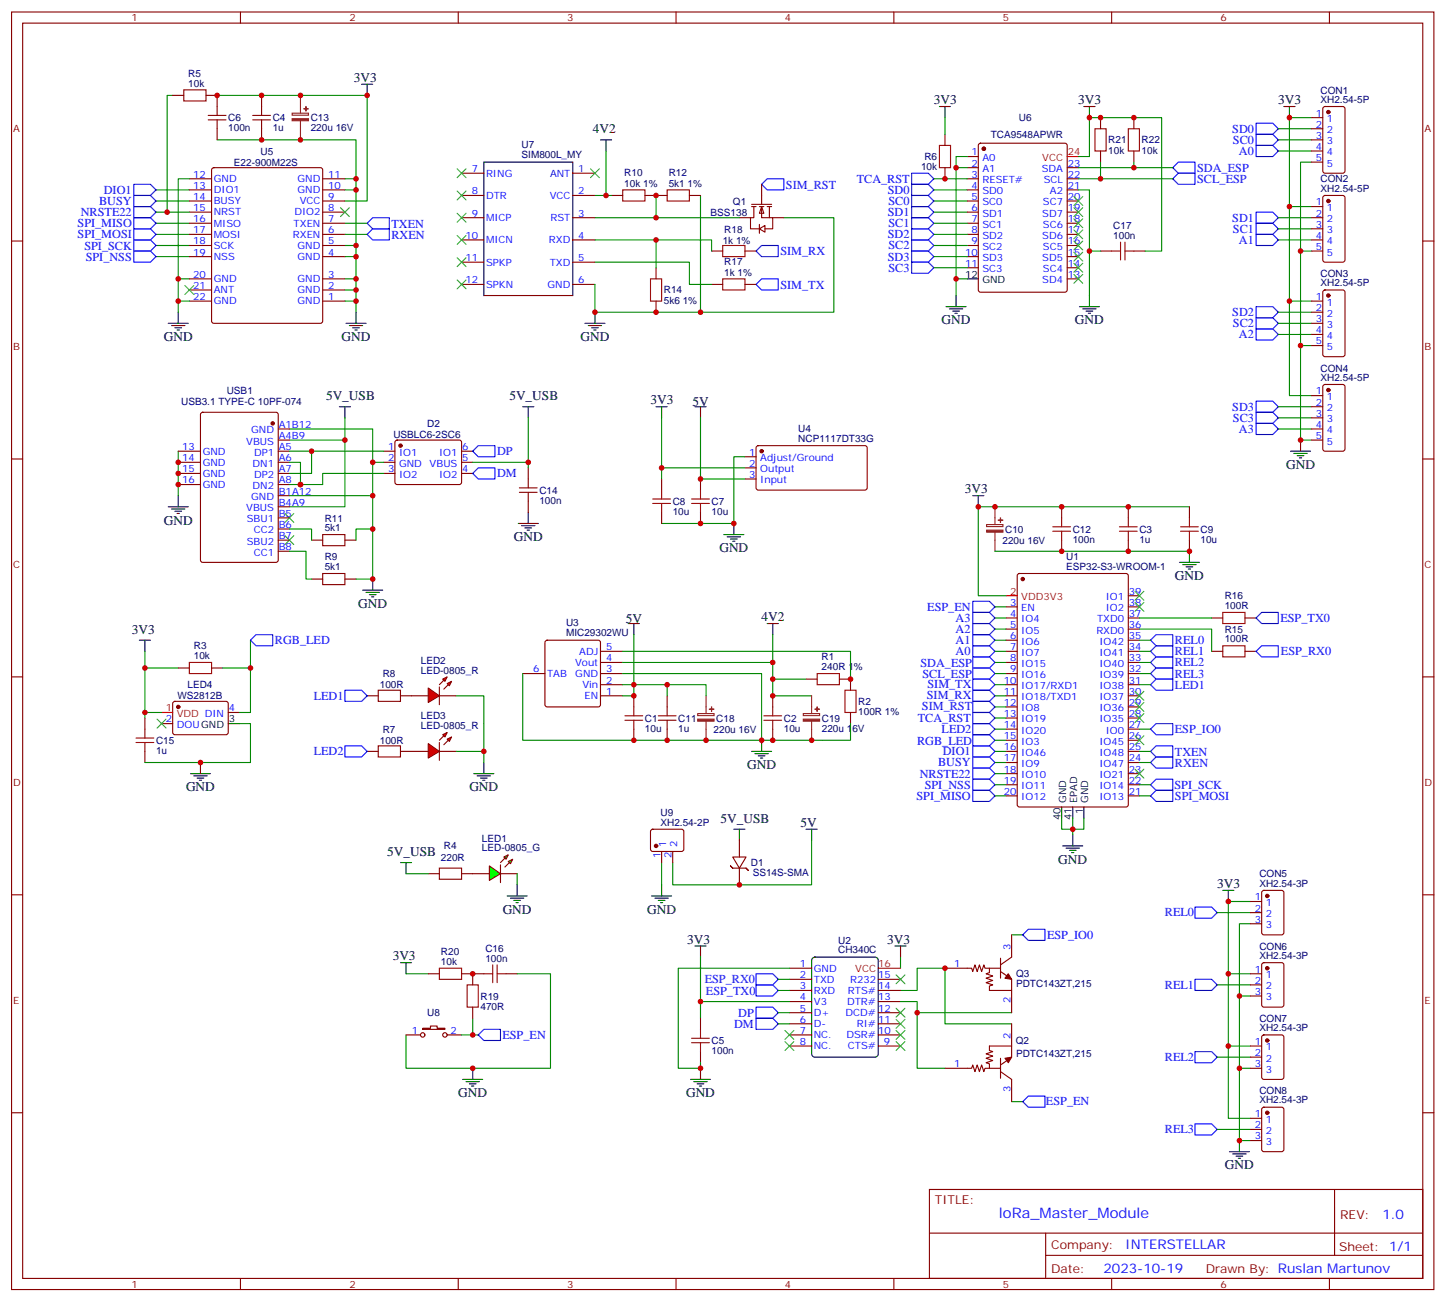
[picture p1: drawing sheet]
<svg xmlns="http://www.w3.org/2000/svg" width="459mm" height="413mm" viewBox="0 0 459 413" stroke-linecap="round" stroke-linejoin="round" font-family="sans-serif">
<defs><g id="words">
<text font-size="4.6" fill="#00f" x="317.2" y="386.4">loRa_Master_Module</text>
<g font-size="4.2">
<text x="112.3" y="26">3V3</text>
<text x="296.5" y="33.1">3V3</text>
<text x="342.3" y="33.1">3V3</text>
<text x="405.8" y="33.1">3V3</text>
<text x="188.2" y="42.3">4V2</text>
<text x="298.9" y="102.9">GND</text>
<text x="341.3" y="102.9">GND</text>
<text x="52" y="108.2">GND</text>
<text x="108.4" y="108.2">GND</text>
<text x="184.3" y="108.2">GND</text>
<text x="103.5" y="126.9">5V_USB</text>
<text x="161.7" y="126.9">5V_USB</text>
<text x="206.5" y="128.3">3V3</text>
<text x="219.8" y="128.7">5V</text>
<text x="408.3" y="148.8">GND</text>
<text x="306.4" y="156.6">3V3</text>
<text x="52" y="166.4">GND</text>
<text x="163.1" y="171.7">GND</text>
<text x="228.4" y="175.3">GND</text>
<text x="373" y="184.1">GND</text>
<text x="113.7" y="192.9">GND</text>
<text x="198.6" y="197.5">5V</text>
<text x="241.8" y="197.1">4V2</text>
<text x="41.8" y="201">3V3</text>
<text x="237.2" y="244.1">GND</text>
<text x="59.1" y="251.1">GND</text>
<text x="149" y="251.1">GND</text>
<text x="228.7" y="261">5V_USB</text>
<text x="254.1" y="262.4">5V</text>
<text x="122.9" y="271.6">5V_USB</text>
<text x="336" y="274">GND</text>
<text x="386.4" y="281.8">3V3</text>
<text x="159.6" y="289.9">GND</text>
<text x="205.5" y="289.9">GND</text>
<text x="218.2" y="299.4">3V3</text>
<text x="281.7" y="299.4">3V3</text>
<text x="124.7" y="304.7">3V3</text>
<text x="145.5" y="348.1">GND</text>
<text x="217.8" y="348.1">GND</text>
<text x="388.9" y="371.1">GND</text>
</g>
<g font-size="4.2" fill="#00f">
<text x="438.9" y="386.7">1.0</text>
<text x="357.2" y="396.2">INTERSTELLAR</text>
<text x="350.3" y="404">2023-10-19</text>
</g>
<g font-size="3.9" fill="#00f">
<text x="391.2" y="42.1">SD0</text>
<text x="391.4" y="45.6">SC0</text>
<text x="393.3" y="49.2">A0</text>
<text x="249.5" y="59.8">SIM_RST</text>
<text x="272" y="58">TCA_RST</text>
<text x="380.1" y="54.5">SDA_ESP</text>
<text x="380.1" y="58">SCL_ESP</text>
<text x="31.5" y="65">BUSY</text>
<text x="33" y="61.5">DIO1</text>
<text x="281.8" y="61.5">SD0</text>
<text x="282.1" y="65">SC0</text>
<text x="25.7" y="68.6">NRSTE22</text>
<text x="281.8" y="68.6">SD1</text>
<text x="391.2" y="70.3">SD1</text>
<text x="24.6" y="75.6">SPI_MOSI</text>
<text x="24.6" y="72.1">SPI_MISO</text>
<text x="124.3" y="72.2">TXEN</text>
<text x="124.3" y="75.7">RXEN</text>
<text x="281.8" y="75.6">SD2</text>
<text x="282.1" y="72.1">SC1</text>
<text x="391.4" y="73.9">SC1</text>
<text x="393.3" y="77.4">A1</text>
<text x="26.8" y="79.2">SPI_SCK</text>
<text x="27.2" y="82.7">SPI_NSS</text>
<text x="247.8" y="81">SIM_RX</text>
<text x="281.8" y="82.7">SD3</text>
<text x="282.1" y="79.1">SC2</text>
<text x="282.1" y="86.2">SC3</text>
<text x="247.8" y="91.6">SIM_TX</text>
<text x="391.2" y="100.3">SD2</text>
<text x="391.4" y="103.8">SC2</text>
<text x="393.3" y="107.4">A2</text>
<text x="391.2" y="130.3">SD3</text>
<text x="391.4" y="133.8">SC3</text>
<text x="393.3" y="137.4">A3</text>
<text x="157.8" y="144.4">DP</text>
<text x="157.8" y="151.4">DM</text>
<text x="294.4" y="193.7">ESP_EN</text>
<text x="303.4" y="197.3">A3</text>
<text x="406.5" y="197.3">ESP_TX0</text>
<text x="303.4" y="200.9">A2</text>
<text x="87.3" y="204.5">RGB_LED</text>
<text x="303.4" y="207.9">A0</text>
<text x="303.4" y="204.4">A1</text>
<text x="373" y="204.4">REL0</text>
<text x="373" y="207.9">REL1</text>
<text x="406.7" y="208">ESP_RX0</text>
<text x="292.2" y="211.5">SDA_ESP</text>
<text x="292.8" y="215.1">SCL_ESP</text>
<text x="373" y="211.4">REL2</text>
<text x="373" y="215">REL3</text>
<text x="99.6" y="222">LED1</text>
<text x="294.2" y="221.9">SIM_RX</text>
<text x="294.5" y="218.4">SIM_TX</text>
<text x="373" y="218.5">LED1</text>
<text x="292.7" y="225.4">SIM_RST</text>
<text x="291.4" y="229.1">TCA_RST</text>
<text x="298.9" y="232.6">LED2</text>
<text x="373" y="232.6">ESP_IO0</text>
<text x="99.6" y="239.6">LED2</text>
<text x="291.2" y="236.2">RGB_LED</text>
<text x="299.3" y="239.7">DIO1</text>
<text x="373" y="239.8">TXEN</text>
<text x="297.8" y="243.2">BUSY</text>
<text x="373" y="243.3">RXEN</text>
<text x="292" y="246.7">NRSTE22</text>
<text x="293.6" y="250.3">SPI_NSS</text>
<text x="372.9" y="250.2">SPI_SCK</text>
<text x="291" y="253.8">SPI_MISO</text>
<text x="373" y="253.8">SPI_MOSI</text>
<text x="369.8" y="290.7">REL0</text>
<text x="332.4" y="297.9">ESP_IO0</text>
<text x="223.7" y="312">ESP_RX0</text>
<text x="224.1" y="315.7">ESP_TX0</text>
<text x="369.8" y="313.7">REL1</text>
<text x="234.4" y="322.6">DP</text>
<text x="159.5" y="329.7">ESP_EN</text>
<text x="233.1" y="326.1">DM</text>
<text x="369.8" y="336.6">REL2</text>
<text x="332.1" y="350.7">ESP_EN</text>
<text x="369.8" y="359.5">REL3</text>
</g>
<g font-size="3.9" fill="#800">
<text x="296.8" y="382">TITLE:</text>
<text x="425.5" y="386.7">REV:</text>
<text x="333.7" y="396.2">Company:</text>
<text x="425.1" y="396.8">Sheet: 1/1</text>
<text x="333.7" y="403.9">Date:</text>
<text x="382.8" y="403.9">Drawn By: Ruslan Martunov</text>
</g>
<g font-size="3.2" fill="#800">
<text x="41.8" y="6.8">1</text>
<text x="110.9" y="6.8">2</text>
<text x="180.1" y="6.8">3</text>
<text x="249.2" y="6.8">4</text>
<text x="318.3" y="6.8">5</text>
<text x="387.5" y="6.8">6</text>
<text x="4.2" y="41.9">A</text>
<text x="452.2" y="41.9">A</text>
<text x="4.2" y="111.1">B</text>
<text x="452.2" y="111.1">B</text>
<text x="4.2" y="180.2">C</text>
<text x="452.2" y="180.2">C</text>
<text x="4.2" y="249.3">D</text>
<text x="452.2" y="249.3">D</text>
<text x="4.2" y="318.5">E</text>
<text x="452.2" y="318.5">E</text>
<text x="41.8" y="408.6">1</text>
<text x="110.9" y="408.6">2</text>
<text x="180.1" y="408.6">3</text>
<text x="249.2" y="408.6">4</text>
<text x="318.3" y="408.6">5</text>
<text x="387.5" y="408.6">6</text>
</g>
<g font-size="3.2" fill="#000080">
<text x="59.8" y="27.4">10k</text>
<text x="59.8" y="24.3">R5</text>
<text x="419.2" y="29.7">CON1</text>
<text x="419.2" y="32.6">XH2.54-5P</text>
<text x="72.5" y="41.6">100n</text>
<text x="72.5" y="38.5">C6</text>
<text x="86.6" y="41.6">1u</text>
<text x="86.6" y="38.5">C4</text>
<text x="98.6" y="41.6">220u 16V</text>
<text x="98.6" y="38.5">C13</text>
<text x="323.4" y="38.5">U6</text>
<text x="165.6" y="47">U7</text>
<text x="314.6" y="43.7">TCA9548APWR</text>
<text x="351.9" y="45.5">R21</text>
<text x="362.4" y="45.5">R22</text>
<text x="74.3" y="52.6">E22-900M22S</text>
<text x="82.7" y="49.1">U5</text>
<text x="165.6" y="50.2">SIM800L_MY</text>
<text x="292.4" y="54">10k</text>
<text x="293.5" y="50.8">R6</text>
<text x="351.9" y="48.7">10k</text>
<text x="362.4" y="48.7">10k</text>
<text x="198.2" y="59.2">10k 1%</text>
<text x="198.2" y="56">R10</text>
<text x="212.3" y="59.2">5k1 1%</text>
<text x="212.3" y="56">R12</text>
<text x="419.2" y="57.9">CON2</text>
<text x="232.7" y="65">Q1</text>
<text x="419.2" y="60.8">XH2.54-5P</text>
<text x="225.6" y="68.5">BSS138</text>
<text x="229.4" y="77.3">1k 1%</text>
<text x="230" y="73.8">R18</text>
<text x="353.4" y="75.8">100n</text>
<text x="353.4" y="72.7">C17</text>
<text x="230" y="87.4">1k 1%</text>
<text x="230" y="84.2">R17</text>
<text x="419.2" y="87.9">CON3</text>
<text x="210.7" y="93.1">R14</text>
<text x="419.2" y="90.8">XH2.54-5P</text>
<text x="210.7" y="96.3">5k6 1%</text>
<text x="419.2" y="117.9">CON4</text>
<text x="72" y="124.9">USB1</text>
<text x="419.2" y="120.8">XH2.54-5P</text>
<text x="57.5" y="128.4">USB3.1 TYPE-C 10PF-074</text>
<text x="135.6" y="135.5">D2</text>
<text x="253.4" y="137">U4</text>
<text x="124.9" y="139">USBLC6-2SC6</text>
<text x="253.4" y="140.2">NCP1117DT33G</text>
<text x="171.2" y="159.8">100n</text>
<text x="171.2" y="156.7">C14</text>
<text x="213.6" y="160.2">C8</text>
<text x="225.9" y="160.2">C7</text>
<text x="103.1" y="165.5">R11</text>
<text x="213.6" y="163.3">10u</text>
<text x="225.9" y="163.3">10u</text>
<text x="103.1" y="168.6">5k1</text>
<text x="318.3" y="172.5">220u 16V</text>
<text x="319.1" y="169">C10</text>
<text x="340.6" y="172.2">100n</text>
<text x="340.6" y="169">C12</text>
<text x="361.7" y="172.2">1u</text>
<text x="361.7" y="169">C3</text>
<text x="381.1" y="172.2">10u</text>
<text x="381.1" y="169">C9</text>
<text x="103.1" y="177.8">R9</text>
<text x="338.5" y="177.7">U1</text>
<text x="103.1" y="180.9">5k1</text>
<text x="338.5" y="180.9">ESP32-S3-WROOM-1</text>
<text x="388.8" y="190.2">R16</text>
<text x="388.8" y="193.3">100R</text>
<text x="179.7" y="201.9">MIC29302WU</text>
<text x="179.7" y="198.7">U3</text>
<text x="388.8" y="203.8">100R</text>
<text x="388.8" y="200.8">R15</text>
<text x="61.5" y="209.1">10k</text>
<text x="61.5" y="206">R3</text>
<text x="260.9" y="209.5">R1</text>
<text x="121.5" y="214.8">R8</text>
<text x="133.6" y="213.7">LED-0805_R</text>
<text x="133.6" y="210.6">LED2</text>
<text x="260.9" y="212.7">240R 1%</text>
<text x="56.3" y="221.9">WS2812B</text>
<text x="59.5" y="218.3">LED4</text>
<text x="120.6" y="218.4">100R</text>
<text x="272.5" y="223.7">R2</text>
<text x="272.5" y="226.8">100R 1%</text>
<text x="121.5" y="232.5">R7</text>
<text x="133.6" y="231.4">LED-0805_R</text>
<text x="133.6" y="228.2">LED3</text>
<text x="204.8" y="232.1">10u</text>
<text x="204.8" y="229">C1</text>
<text x="215.3" y="232.1">1u</text>
<text x="215.3" y="228.9">C11</text>
<text x="226.5" y="232.5">220u 16V</text>
<text x="227.4" y="229">C18</text>
<text x="248.8" y="232.1">10u</text>
<text x="248.8" y="229">C2</text>
<text x="260.9" y="232.1">220u 16V</text>
<text x="260.9" y="229">C19</text>
<text x="49.5" y="239.2">1u</text>
<text x="49.5" y="236">C15</text>
<text x="120.6" y="236">100R</text>
<text x="209.7" y="262">XH2.54-2P</text>
<text x="209.7" y="258.9">U9</text>
<text x="140.9" y="269.5">R4</text>
<text x="153" y="267">LED1</text>
<text x="140" y="273">220R</text>
<text x="153" y="270.2">LED-0805_G</text>
<text x="238.4" y="274.8">D1</text>
<text x="239" y="278">SS14S-SMA</text>
<text x="399.8" y="281.3">XH2.54-3P</text>
<text x="399.8" y="278.4">CON5</text>
<text x="266.1" y="299.4">U2</text>
<text x="140" y="303">R20</text>
<text x="154.1" y="305.1">100n</text>
<text x="154.1" y="301.9">C16</text>
<text x="266.1" y="302.5">CH340C</text>
<text x="399.8" y="304.3">XH2.54-3P</text>
<text x="399.8" y="301.3">CON6</text>
<text x="140" y="306.1">10k</text>
<text x="322.6" y="310.1">Q3</text>
<text x="152.5" y="317.2">R19</text>
<text x="322.6" y="313.3">PDTC143ZT,215</text>
<text x="135.6" y="322.4">U8</text>
<text x="152.5" y="320.3">470R</text>
<text x="399.8" y="327.2">XH2.54-3P</text>
<text x="399.8" y="324.2">CON7</text>
<text x="225.9" y="334.5">100n</text>
<text x="225.9" y="331.3">C5</text>
<text x="322.5" y="331.3">Q2</text>
<text x="322.6" y="335.3">PDTC143ZT,215</text>
<text x="399.8" y="347.2">CON8</text>
<text x="399.8" y="350.1">XH2.54-3P</text>
</g>
<g font-size="3.2" fill="#00f">
<text x="417.8" y="37">1</text>
<text x="417.8" y="40.5">2</text>
<text x="421.3" y="38.7">1</text>
<text x="417.8" y="44">3</text>
<text x="417.8" y="47.6">4</text>
<text x="421.3" y="42.3">2</text>
<text x="421.3" y="45.8">3</text>
<text x="308.4" y="49.3">1</text>
<text x="308.4" y="52.8">2</text>
<text x="311.9" y="51.1">A0</text>
<text x="339" y="52.8">23</text>
<text x="417.8" y="51.1">5</text>
<text x="421.3" y="49.3">4</text>
<text x="421.3" y="52.8">5</text>
<text x="61.4" y="59.9">13</text>
<text x="61.4" y="56.4">12</text>
<text x="67.9" y="57.8">GND</text>
<text x="94.5" y="57.8">GND</text>
<text x="104.2" y="56.4">11</text>
<text x="104.2" y="59.9">10</text>
<text x="149.8" y="54.6">7</text>
<text x="154.3" y="56">RING</text>
<text x="308.4" y="56.4">3</text>
<text x="308.4" y="59.9">4</text>
<text x="311.9" y="54.6">A1</text>
<text x="311.9" y="58.1">RESET#</text>
<text x="330.7" y="54.6">SDA</text>
<text x="331.4" y="58.1">SCL</text>
<text x="339" y="59.9">21</text>
<text x="339" y="56.4">22</text>
<text x="61.4" y="63.4">14</text>
<text x="67.9" y="64.8">BUSY</text>
<text x="67.9" y="61.3">DIO1</text>
<text x="94.5" y="61.3">GND</text>
<text x="95.1" y="64.8">VCC</text>
<text x="104.2" y="63.4">9</text>
<text x="149.8" y="61.7">8</text>
<text x="154.3" y="63.1">DTR</text>
<text x="174.5" y="63.1">VCC</text>
<text x="183.6" y="61.7">2</text>
<text x="308.4" y="63.4">5</text>
<text x="311.9" y="61.7">SD0</text>
<text x="311.9" y="65.2">SC0</text>
<text x="331.1" y="65.2">SC7</text>
<text x="333.3" y="61.7">A2</text>
<text x="339" y="63.4">20</text>
<text x="417.8" y="65.2">1</text>
<text x="61.4" y="70.5">16</text>
<text x="61.4" y="67">15</text>
<text x="67.9" y="71.9">MISO</text>
<text x="67.9" y="68.4">NRST</text>
<text x="93.2" y="71.9">TXEN</text>
<text x="93.4" y="68.4">DIO2</text>
<text x="104.2" y="67">8</text>
<text x="104.2" y="70.5">7</text>
<text x="149.8" y="68.7">9</text>
<text x="154.3" y="70.1">MICP</text>
<text x="174.8" y="70.1">RST</text>
<text x="183.6" y="68.7">3</text>
<text x="308.4" y="67">6</text>
<text x="308.4" y="70.5">7</text>
<text x="311.9" y="68.7">SD1</text>
<text x="330.9" y="68.7">SD7</text>
<text x="339" y="70.5">18</text>
<text x="339" y="67">19</text>
<text x="417.8" y="68.7">2</text>
<text x="421.3" y="67">1</text>
<text x="421.3" y="70.5">2</text>
<text x="61.4" y="77.5">18</text>
<text x="61.4" y="74">17</text>
<text x="67.9" y="75.4">MOSI</text>
<text x="93" y="75.4">RXEN</text>
<text x="104.2" y="74">6</text>
<text x="104.2" y="77.5">5</text>
<text x="147.8" y="75.8">10</text>
<text x="154.3" y="77.2">MICN</text>
<text x="174.3" y="77.2">RXD</text>
<text x="183.6" y="75.8">4</text>
<text x="308.4" y="74">8</text>
<text x="308.4" y="77.5">9</text>
<text x="311.9" y="72.2">SC1</text>
<text x="311.9" y="75.8">SD2</text>
<text x="330.9" y="75.8">SD6</text>
<text x="331.1" y="72.2">SC6</text>
<text x="339" y="77.5">16</text>
<text x="339" y="74">17</text>
<text x="417.8" y="72.2">3</text>
<text x="417.8" y="75.8">4</text>
<text x="421.3" y="74">3</text>
<text x="421.3" y="77.5">4</text>
<text x="61.4" y="81.1">19</text>
<text x="67.9" y="82.5">NSS</text>
<text x="67.9" y="79">SCK</text>
<text x="94.5" y="79">GND</text>
<text x="94.5" y="82.5">GND</text>
<text x="104.2" y="81.1">4</text>
<text x="147.8" y="82.8">11</text>
<text x="183.6" y="82.8">5</text>
<text x="306.4" y="81.1">10</text>
<text x="311.9" y="79.3">SC2</text>
<text x="311.9" y="82.8">SD3</text>
<text x="330.9" y="82.8">SD5</text>
<text x="331.1" y="79.3">SC5</text>
<text x="339" y="81.1">15</text>
<text x="417.8" y="79.3">5</text>
<text x="421.3" y="81.1">5</text>
<text x="61.4" y="88.1">20</text>
<text x="67.9" y="89.5">GND</text>
<text x="94.5" y="89.5">GND</text>
<text x="104.2" y="88.1">3</text>
<text x="147.8" y="89.9">12</text>
<text x="154.3" y="84.2">SPKP</text>
<text x="174.5" y="84.2">TXD</text>
<text x="183.6" y="89.9">6</text>
<text x="306.4" y="84.6">11</text>
<text x="311.9" y="86.4">SC3</text>
<text x="330.9" y="89.9">SD4</text>
<text x="331.1" y="86.4">SC4</text>
<text x="339" y="88.1">13</text>
<text x="339" y="84.6">14</text>
<text x="61.4" y="95.2">22</text>
<text x="61.4" y="91.7">21</text>
<text x="67.9" y="93.1">ANT</text>
<text x="94.5" y="93.1">GND</text>
<text x="104.2" y="91.7">2</text>
<text x="104.2" y="95.2">1</text>
<text x="154.3" y="91.3">SPKN</text>
<text x="173.8" y="91.3">GND</text>
<text x="417.8" y="95.2">1</text>
<text x="67.9" y="96.6">GND</text>
<text x="94.5" y="96.6">GND</text>
<text x="417.8" y="98.7">2</text>
<text x="421.3" y="96.9">1</text>
<text x="421.3" y="100.5">2</text>
<text x="417.8" y="102.2">3</text>
<text x="417.8" y="105.8">4</text>
<text x="421.3" y="104">3</text>
<text x="421.3" y="107.5">4</text>
<text x="417.8" y="109.3">5</text>
<text x="421.3" y="111.1">5</text>
<text x="417.8" y="125.2">1</text>
<text x="417.8" y="128.7">2</text>
<text x="421.3" y="126.9">1</text>
<text x="421.3" y="130.5">2</text>
<text x="79.7" y="137.5">GND</text>
<text x="88.5" y="135.7">A1B12</text>
<text x="417.8" y="132.2">3</text>
<text x="417.8" y="135.7">4</text>
<text x="421.3" y="134">3</text>
<text x="421.3" y="137.5">4</text>
<text x="57.8" y="142.8">13</text>
<text x="78.2" y="141">VBUS</text>
<text x="88.5" y="142.8">A5</text>
<text x="88.5" y="139.3">A4B9</text>
<text x="123.2" y="142.8">1</text>
<text x="146.7" y="142.8">6</text>
<text x="417.8" y="139.3">5</text>
<text x="421.3" y="141">5</text>
<text x="57.8" y="149.9">15</text>
<text x="57.8" y="146.3">14</text>
<text x="64.3" y="147.7">GND</text>
<text x="64.3" y="144.2">GND</text>
<text x="80.2" y="148.1">DN1</text>
<text x="80.7" y="144.6">DP1</text>
<text x="88.5" y="149.9">A7</text>
<text x="88.5" y="146.3">A6</text>
<text x="123.2" y="146.3">2</text>
<text x="123.2" y="149.9">3</text>
<text x="126.7" y="144.6">IO1</text>
<text x="126.7" y="148.1">GND</text>
<text x="136.4" y="148.1">VBUS</text>
<text x="139.4" y="144.6">IO1</text>
<text x="146.7" y="149.9">4</text>
<text x="146.7" y="146.3">5</text>
<text x="237.8" y="144.6">1</text>
<text x="237.8" y="148.1">2</text>
<text x="241.3" y="146.3">Adjust/Ground</text>
<text x="241.3" y="149.9">Output</text>
<text x="57.8" y="153.4">16</text>
<text x="64.3" y="154.8">GND</text>
<text x="64.3" y="151.3">GND</text>
<text x="80.2" y="155.2">DN2</text>
<text x="80.7" y="151.6">DP2</text>
<text x="88.5" y="153.4">A8</text>
<text x="126.7" y="151.6">IO2</text>
<text x="139.4" y="151.6">IO2</text>
<text x="237.8" y="151.6">3</text>
<text x="241.3" y="153.4">Input</text>
<text x="79.7" y="158.7">GND</text>
<text x="88.5" y="160.4">B4A9</text>
<text x="88.5" y="156.9">B1A12</text>
<text x="78.2" y="162.2">VBUS</text>
<text x="78.3" y="165.7">SBU1</text>
<text x="88.5" y="167.5">B6</text>
<text x="88.5" y="164">B5</text>
<text x="78.3" y="172.8">SBU2</text>
<text x="80.6" y="169.3">CC2</text>
<text x="88.5" y="171">B7</text>
<text x="80.6" y="176.3">CC1</text>
<text x="88.5" y="174.6">B8</text>
<text x="351.1" y="190.4">IO1</text>
<text x="358.4" y="188.7">39</text>
<text x="320.7" y="192.2">3</text>
<text x="320.7" y="195.7">4</text>
<text x="324.2" y="194">EN</text>
<text x="324.2" y="197.5">IO4</text>
<text x="348.3" y="197.5">TXD0</text>
<text x="351.1" y="194">IO2</text>
<text x="358.4" y="195.7">37</text>
<text x="358.4" y="192.2">38</text>
<text x="320.7" y="199.2">5</text>
<text x="320.7" y="202.8">6</text>
<text x="324.2" y="201">IO5</text>
<text x="348.1" y="201">RXD0</text>
<text x="358.4" y="202.8">35</text>
<text x="358.4" y="199.2">36</text>
<text x="183.9" y="207.7">ADJ</text>
<text x="192.4" y="206.3">5</text>
<text x="192.4" y="209.8">4</text>
<text x="320.7" y="206.3">7</text>
<text x="320.7" y="209.8">8</text>
<text x="324.2" y="204.5">IO6</text>
<text x="324.2" y="208.1">IO7</text>
<text x="349" y="208.1">IO41</text>
<text x="349" y="204.5">IO42</text>
<text x="358.4" y="209.8">33</text>
<text x="358.4" y="206.3">34</text>
<text x="169.2" y="213.4">6</text>
<text x="173.7" y="214.8">TAB</text>
<text x="182.6" y="211.2">Vout</text>
<text x="182.7" y="214.8">GND</text>
<text x="192.4" y="213.4">3</text>
<text x="320.7" y="213.4">9</text>
<text x="324.2" y="211.6">IO15</text>
<text x="324.2" y="215.1">IO16</text>
<text x="349" y="215.1">IO39</text>
<text x="349" y="211.6">IO40</text>
<text x="358.4" y="213.4">32</text>
<text x="184.9" y="218.3">Vin</text>
<text x="185.6" y="221.8">EN</text>
<text x="192.4" y="220.4">1</text>
<text x="192.4" y="216.9">2</text>
<text x="318.7" y="216.9">10</text>
<text x="318.7" y="220.4">11</text>
<text x="324.2" y="218.7">IO17/RXD1</text>
<text x="349" y="218.7">IO38</text>
<text x="358.4" y="220.4">30</text>
<text x="358.4" y="216.9">31</text>
<text x="72.6" y="225.7">4</text>
<text x="318.7" y="223.9">12</text>
<text x="318.7" y="227.5">13</text>
<text x="324.2" y="222.2">IO18/TXD1</text>
<text x="324.2" y="225.7">IO8</text>
<text x="349" y="225.7">IO36</text>
<text x="349" y="222.2">IO37</text>
<text x="358.4" y="227.5">28</text>
<text x="358.4" y="223.9">29</text>
<text x="52.6" y="229.2">2</text>
<text x="56.1" y="231">DOUGND</text>
<text x="318.7" y="231">14</text>
<text x="324.2" y="229.2">IO19</text>
<text x="324.2" y="232.8">IO20</text>
<text x="349" y="229.2">IO35</text>
<text x="351.1" y="232.8">IO0</text>
<text x="358.4" y="231">27</text>
<text x="318.7" y="238.1">16</text>
<text x="318.7" y="234.5">15</text>
<text x="324.2" y="239.8">IO46</text>
<text x="324.2" y="236.3">IO3</text>
<text x="349" y="239.8">IO48</text>
<text x="349" y="236.3">IO45</text>
<text x="358.4" y="238.1">25</text>
<text x="358.4" y="234.5">26</text>
<text x="318.7" y="241.6">17</text>
<text x="318.7" y="245.1">18</text>
<text x="324.2" y="243.3">IO9</text>
<text x="349" y="243.3">IO47</text>
<text x="358.4" y="245.1">23</text>
<text x="358.4" y="241.6">24</text>
<text x="318.7" y="248.6">19</text>
<text x="324.2" y="246.9">IO10</text>
<text x="324.2" y="250.4">IO11</text>
<text x="349" y="250.4">IO14</text>
<text x="349" y="246.9">IO21</text>
<text x="358.4" y="248.6">22</text>
<text x="318.7" y="252.2">20</text>
<text x="324.2" y="253.9">IO12</text>
<text x="349" y="253.9">IO13</text>
<text x="358.4" y="252.2">21</text>
<text x="211.5" y="268.9" transform="rotate(-90 211.5 268.9)">1</text>
<text x="215" y="268.9" transform="rotate(-90 215 268.9)">2</text>
<text x="209.7" y="272.4" transform="rotate(-90 209.7 272.4)">1</text>
<text x="213.2" y="272.4" transform="rotate(-90 213.2 272.4)">2</text>
<text x="398.4" y="285.7">1</text>
<text x="401.8" y="287.4">1</text>
<text x="398.4" y="289.2">2</text>
<text x="398.4" y="292.7">3</text>
<text x="401.8" y="291">2</text>
<text x="401.8" y="294.5">3</text>
<text x="320.8" y="301.6" transform="rotate(-90 320.8 301.6)">3</text>
<text x="253.9" y="310.4">2</text>
<text x="253.9" y="306.8">1</text>
<text x="258.4" y="311.8">TXD</text>
<text x="258.4" y="308.3">GND</text>
<text x="269.9" y="311.8">R232</text>
<text x="278.8" y="310.4">15</text>
<text x="302.9" y="306.8">1</text>
<text x="398.4" y="308.6">1</text>
<text x="401.8" y="310.4">1</text>
<text x="253.9" y="317.4">4</text>
<text x="253.9" y="313.9">3</text>
<text x="258.4" y="315.3">RXD</text>
<text x="269.2" y="315.3">RTS#</text>
<text x="278.8" y="313.9">14</text>
<text x="278.8" y="317.4">13</text>
<text x="398.4" y="312.1">2</text>
<text x="398.4" y="315.7">3</text>
<text x="401.8" y="313.9">2</text>
<text x="401.8" y="317.4">3</text>
<text x="253.9" y="321">5</text>
<text x="258.4" y="322.4">D+</text>
<text x="258.4" y="318.8">V3</text>
<text x="268.4" y="322.4">DCD#</text>
<text x="268.9" y="318.8">DTR#</text>
<text x="278.8" y="321">12</text>
<text x="320.8" y="318.4" transform="rotate(-90 320.8 318.4)">2</text>
<text x="130.8" y="328">1</text>
<text x="143" y="328">2</text>
<text x="253.9" y="328">7</text>
<text x="253.9" y="324.5">6</text>
<text x="258.4" y="329.4">NC.</text>
<text x="258.4" y="325.9">D-</text>
<text x="268.7" y="329.4">DSR#</text>
<text x="272" y="325.9">RI#</text>
<text x="278.8" y="324.5">11</text>
<text x="278.8" y="328">10</text>
<text x="320.8" y="329.8" transform="rotate(-90 320.8 329.8)">2</text>
<text x="253.9" y="331.5">8</text>
<text x="258.4" y="333">NC.</text>
<text x="269.2" y="333">CTS#</text>
<text x="280.6" y="331.5">9</text>
<text x="398.4" y="331.5">1</text>
<text x="398.4" y="335.1">2</text>
<text x="401.8" y="333.3">1</text>
<text x="302.9" y="338.6">1</text>
<text x="398.4" y="338.6">3</text>
<text x="401.8" y="336.8">2</text>
<text x="401.8" y="340.4">3</text>
<text x="320.8" y="346.6" transform="rotate(-90 320.8 346.6)">3</text>
<text x="398.4" y="354.5">1</text>
<text x="398.4" y="358">2</text>
<text x="401.8" y="356.2">1</text>
<text x="401.8" y="359.8">2</text>
<text x="398.4" y="361.5">3</text>
<text x="401.8" y="363.3">3</text>
</g>
<g font-size="3.2" fill="#f00">
<text x="330.9" y="51.1">VCC</text>
<text x="339" y="49.3">24</text>
<text x="320.7" y="188.7">2</text>
<text x="324.2" y="190.4">VDD3V3</text>
<text x="52.6" y="225.7">1</text>
<text x="56.1" y="227.5">VDD DIN</text>
<text x="271.5" y="308.3">VCC</text>
<text x="278.8" y="306.8">16</text>
</g>
<text font-size="3.2" fill="#00c" x="174.6" y="56">ANT</text>
<text font-size="3.2" fill="#03c" x="183.6" y="54.6">1</text>
<g font-size="3.2">
<text x="306.4" y="88.1">12</text>
<text x="311.9" y="89.9">GND</text>
<text x="72.6" y="229.2">3</text>
<text x="338.5" y="254.7" transform="rotate(-90 338.5 254.7)">GND</text>
<text x="342" y="254.7" transform="rotate(-90 342 254.7)">EPAD</text>
<text x="345.5" y="254.7" transform="rotate(-90 345.5 254.7)">GND</text>
<text x="336.7" y="260.3" transform="rotate(-90 336.7 260.3)">40</text>
<text x="340.2" y="260.3" transform="rotate(-90 340.2 260.3)">41</text>
<text x="343.7" y="258.2" transform="rotate(-90 343.7 258.2)">1</text>
</g>
</g></defs>
<g fill="none" stroke="#870000" stroke-width=".35">
<path d="M3.7 3.8h451.5v405.4h-451.5zM7.2 7.3h444.5v398.3h-444.5zM76.3 3.8v3.5M145.5 3.8v3.5M214.6 3.8v3.5M283.8 3.8v3.5M352.9 3.8v3.5M422.1 3.8v3.5M54.8 30.3h3.5M58.3 28.5h7.1v3.5h-7.1zM65.4 30.3h3.5v6.3M66.1 38h5.7"/>
<path d="M66.1 36.6h5.7M68.9 38v6.4M80.2 38h5.7M80.2 36.6h5.7M83 30.3v6.3M83 38v6.4M60.1 56.7h7.1M67.4 53.4l.5-.2h33.8l.5 .2 .2 .5v48l-.2 .5-.5 .2h-33.8l-.5-.2-.2-.5v-48zM102.4 56.7h7.1M307.1 49.7h3.5M307.1 53.2h3.5M307.1 56.7h3.5"/>
<path d="M310.8 45.6l.5-.2h26.8l.7 .5v46.1l-.5 .7h-27l-.7-.5v-46.1zM338.8 53.2h3.5M338.8 56.7h3.5M3.7 76.5h3.5M60.1 60.3h7.1M60.1 63.8h7.1M60.1 67.3h7.1M60.1 70.8h7.1M60.1 74.4h7.1M60.1 77.9h7.1M102.4 60.3h7.1M102.4 63.8h7.1"/>
<path d="M102.4 67.3h7.1M102.4 70.8h7.1M102.4 74.4h7.1M102.4 77.9h7.1M307.1 60.3h3.5M307.1 63.8h3.5M307.1 67.3h3.5M307.1 70.8h3.5M307.1 74.4h3.5M307.1 77.9h3.5M338.8 60.3h3.5M338.8 63.8h3.5"/>
<path d="M338.8 67.3h3.5M338.8 70.8h3.5M338.8 74.4h3.5M338.8 77.9h3.5M451.7 76.5h3.5M60.1 81.4h7.1M60.1 88.5h7.1M60.1 95.5h7.1M60.1 92h7.1M102.4 81.4h7.1M102.4 88.5h7.1M102.4 95.5h7.1"/>
<path d="M102.4 92h7.1M307.1 81.4h3.5M307.1 84.9h3.5M338.8 81.4h3.5M338.8 84.9h3.5M338.8 88.5h3.5M63.9 131l.4-.2h23.3l.7 .4v46.5l-.4 .7h-23.6l-.6-.4-.1-46.5zM88.3 139.6h3.6M88.3 136.1h3.6M125.6 139.8l.5-.2 20 .1 .4 .6v13l-.7 .4h-20l-.4-.7v-12.7zM3.7 145.6h3.5M56.6 143.2h7"/>
<path d="M56.6 146.7h7M56.6 150.2h7M56.6 153.7h7M88.3 143.2h3.6M88.3 146.7h3.6M88.3 150.2h3.6M88.3 153.7h3.6M88.3 157.3h3.6M121.8 143.2h3.6M121.8 146.7h3.6M121.8 150.2h3.6M146.5 143.2h3.6"/>
<path d="M146.5 146.7h3.6M146.5 150.2h3.6M164.9 154.8h5.6M164.9 156.2h5.6M167.7 148.4v6.4M167.7 156.2v6.4M451.7 145.6h3.5M88.3 171.4h3.6M88.3 174.9h3.6M88.3 167.9h3.6M88.3 164.3h3.6M88.3 160.8h3.6"/>
<path d="M98.9 171.4h3.5M102.4 169.6h7.1v3.5h-7.1zM109.5 171.4h3.5M98.9 183.7h3.5M102.4 182h7.1v3.5h-7.1zM109.5 183.7h3.5M3.7 214.8h3.5M56.6 211.9h3.5M67.2 211.9h3.5M120.1 219h7v3.5h-7zM451.7 214.8h3.5M46 227.8v3.6"/>
<path d="M46 238.4v3.5M51.3 229.6h3.5M55.1 222.7l.4-.2 16.5 .1 .5 .6-.1 9.5-.6 .4-16.5-.1-.5-.6v-9.2zM72.5 226.1h3.5M116.6 238.4h3.5M116.6 220.8h3.5M120.1 236.6h7v3.6h-7zM127.1 238.4h3.6M127.1 220.8h3.6M136 277.2h3.5M139.5 275.4h7v3.6h-7zM146.5 277.2h8.9"/>
<path d="M158.9 277.2h5.3M3.7 283.9h3.5M451.7 283.9h3.5M3.7 353.1h3.5M451.7 353.1h3.5M295.1 377.4h156.6v28.2h-156.6zM423.7 377.4v20.9M295.1 391.2h156.5M332 398.3h119.6M332 391.2v14.2M76.3 405.6v3.6M145.5 405.6v3.6"/>
<path d="M214.6 405.6v3.6M283.8 405.6v3.6M352.9 405.6v3.6M422.1 405.6v3.6"/>
</g>
<path d="M108.1 65.9l2.8 2.8M110.9 65.9l-2.8 2.8M58.7 90.6l2.8 2.8M61.5 90.6l-2.8 2.8M90.5 170l2.8 2.8M90.5 162.9l2.8 2.8M93.3 170l-2.8 2.8M93.3 162.9l-2.8 2.8M49.9 228.2l2.8 2.8M52.7 228.2l-2.8 2.8" fill="none" stroke="#3c3" stroke-width=".35"/>
<g fill="none" stroke="#000" stroke-width=".35">
<path d="M114.8 26.7h3.5M116.6 26.7v3.6M56.6 99.1v3.5M113 99.1v3.5M307.1 88.5h3.5M53.4 102.6h6.4M54.5 103.3h4.2M55.5 104h2.1M56.2 104.7h.7M109.9 102.6h6.3M110.9 103.3h4.2M112 104h2.1"/>
<path d="M112.7 104.7h.7M107.7 129h3.6M109.5 129v3.6M165.9 129h3.6M167.7 129v3.6M56.6 157.3v3.5M53.4 160.8h6.4M54.5 161.5h4.2M55.5 162.2h2.1M56.2 162.9h.7M164.5 166.1h6.4M165.6 166.8h4.2"/>
<path d="M166.7 167.5h2.1M167.4 168.2h.7M167.7 162.6v3.5M115.1 187.3h6.4M116.2 188h4.2M117.3 188.7h2.1M118 189.4h.7M118.3 183.7v3.6M44.2 203.1h3.6M46 203.1v3.6M72.5 229.6h3.5M60.5 245.5h6.3"/>
<path d="M61.5 246.2h4.3M62.6 246.9h2.1M63.3 247.6h.7M63.6 241.9v3.6M150.4 245.5h6.4M151.5 246.2h4.2M152.5 246.9h2.2M153.2 247.6h.8M153.6 241.9v3.6"/>
</g>
<g fill="none" stroke="#008700" stroke-width=".35">
<path d="M54.8 30.3h-1.7v37M68.9 30.3h47.7v33.5h-7.1M60.1 56.7h-3.5v38.8h3.5M68.9 44.4h44.1v12.3M109.5 56.7h3.5v3.6h-3.5M49.5 70.8h10.6M49.5 74.4h10.6M49.5 77.9h10.6M49.5 63.8h10.6M49.5 60.3h10.6M49.5 67.3h10.6M109.5 77.9h3.5v10.6"/>
<path d="M109.5 70.8h7.1M109.5 74.4h7.1M113 60.3v17.6M49.5 81.4h10.6M56.6 95.5v3.6M56.6 88.5h3.5M109.5 88.5h3.5v7h-3.5M109.5 81.4h3.5M109.5 92h3.5M113 95.5v3.6M91.9 139.6h17.6v21.2h-17.6M91.9 136.1h26.4v21.2"/>
<path d="M109.5 132.6v7M56.6 143.2v14.1M91.9 157.3h26.4v10.6M91.9 143.2h7v7h-7M91.9 146.7h3.5v7h-3.5M98.9 143.2h22.9M118.3 146.7h3.5M121.8 150.2h-19.4v3.5h-7M150.1 146.7h17.6v1.7M91.9 174.9h5.3v8.8h1.7M91.9 167.9h7v3.5M113 171.4v-3.5h5.3v15.8h-5.3"/>
<path d="M46 206.7v19.4h5.3M46 211.9h10.6M70.7 211.9h8.8v14.2h-3.5M46 226.1v1.7M76 229.6h3.5v12.3h-33.5M144.8 220.8h8.8v17.6h-8.8"/>
</g>
<g fill="#870000" stroke="#870000" stroke-width=".35">
<circle cx="127.1" cy="141.4" r=".53"/>
<circle cx="86.6" cy="134.3" r=".53"/>
<circle cx="56.6" cy="224.3" r=".53"/>
<circle cx="312.3" cy="47.2" r=".53"/>
</g>
<path d="M60.1 210.2h7.1v3.5h-7.1zM43.2 235.6h5.6M43.2 234.2h5.6M46 231.4v2.8M46 235.6v2.8" fill="none" stroke="#a10000" stroke-width=".35"/>
<path d="M338.8 49.7h3.5M51.3 226.1h3.5" fill="none" stroke="#f00" stroke-width=".35"/>
<path d="M42.5 58.5h5.3l1.7 1.8-1.7 1.7h-5.3zM42.5 62h5.3l1.7 1.8-1.7 1.7h-5.3zM42.5 65.5h5.3l1.7 1.8-1.7 1.8h-5.3zM42.5 79.7h5.3l1.7 1.7-1.7 1.8h-5.3zM42.5 76.1h5.3l1.7 1.8-1.7 1.8h-5.3zM42.5 72.6h5.3l1.7 1.8-1.7 1.7h-5.3zM42.5 69.1h5.3l1.7 1.7-1.7 1.8h-5.3zM116.6 70.8l1.7-1.7h5.3v3.5h-5.3zM116.6 74.4l1.7-1.8h5.3v3.5h-5.3z" fill="none" stroke="#00f" stroke-width=".35"/>
<path d="M92.7 35.9h5.2v.6h-5.2zM95.4 30.3v5.6M95.4 38.4v6" fill="none" stroke="#8c2424" stroke-width=".35"/>
<g fill="#8c2424" stroke="#8c2424" stroke-width=".35">
<path d="M92.7 37.7h5.2v.6h-5.2z"/>
<path d="M96.4 34.5h1.5z"/>
<path d="M97.1 33.8l.1 1.4z"/>
</g>
<g fill="#0f0" stroke="#870000" stroke-width=".35">
<path d="M161.4 273.3l1.4-.7-.7 1.4z"/>
<path d="M159.9 271.9l1.5-.7-.7 1.4z"/>
</g>
<g fill="#870000" stroke="#870000" stroke-width=".35">
<path d="M160.3 275.1l1.4-1.4z"/>
<path d="M160.3 272.3l-1.4 1.4z"/>
</g>
<path d="M158.9 274.4v5.6z" fill="#f00" stroke="#870000" stroke-width=".35"/>
<path d="M155.4 274.7l3.5 2.5-3.5 2.1z" fill="#0f0" stroke="#870000" stroke-width=".35"/>
<g fill="none" stroke="#008700" stroke-width=".35">
<path d="M349.4 37.3h-3.5v12.4h-3.6M192.4 47.9v14.1h-3.5M296.5 56.7h10.6M303.5 53.2h3.6M307.1 49.7h-3.6v44.1M188.9 76.1h37v3.6M208.3 76.1v8.8M222.4 62v37.1h-33.5v-8.9M342.3 60.3h3.6v33.5M188.9 83.2h30v7h7M303.5 88.5h3.6M167.7 132.6v14.1"/>
<path d="M210 132.6v15.8M222.4 132.6v19.4h14.1M236.5 144.9h-3.5v21.2h-23M236.5 148.4h-26.5v3.6M79.5 203.1v8.8M165.9 213.7v21.2h75.9M197.7 213.7h44.1v21.2M197.7 210.2h47.6v10.6h12.4M197.7 206.7h72.3v8.8M201.2 201.4v15.8h-3.5M245.3 201.4v8.8M153.6 238.4v3.5"/>
<path d="M197.7 220.8h3.5v-3.6h10.6v3.6M270 229.6v5.3h-28.2M128.9 277.2h7.1M164.2 277.2v3.5M210 273.7v7M257.7 266.6v14.1h-44.1v-7"/>
</g>
<g fill="none" stroke="#000" stroke-width=".35">
<path d="M298.2 33.8h3.6M300 33.8v3.5M344.1 33.8h3.5M345.9 33.8v3.5M153.6 51.4h28.2v42.4h-28.2zM190.6 44.4h3.6M192.4 44.4v3.5M188.9 99.1v3.5M300.4 97.3h6.3M301.4 98h4.2M302.5 98.7h2.1M303.2 99.4h.7"/>
<path d="M303.5 93.8v3.5M342.7 97.3h6.3M343.7 98h4.3M344.8 98.7h2.1M345.5 99.4h.7M345.9 93.8v3.5M185.7 102.6h6.4M186.8 103.3h4.2M187.8 104h2.1M188.5 104.7h.7M208.3 129h3.5M210 129v3.6"/>
<path d="M220.6 129h3.6M222.4 129v3.6M229.8 169.6h6.3M230.9 170.3h4.2M231.9 171h2.1M232.6 171.7h.7M233 166.1v3.5M199.5 197.8h3.5M201.2 197.8v3.6M243.6 197.8h3.5M245.3 197.8v3.6M238.6 238.4h6.4"/>
<path d="M239.7 239.1h4.2M240.7 239.8h2.2M241.8 234.9v3.5M241.4 240.5h.7M127.1 273.7h3.6M128.9 273.7v3.5M233 263.1h3.5M234.7 263.1v3.5M255.9 263.1h3.5M257.7 263.1v3.5M161 284.3h6.4M162.1 285h4.2"/>
<path d="M163.1 285.7h2.1M163.8 286.4h.7M164.2 280.7v3.6M206.9 284.3h6.3M207.9 285h4.3M209 285.7h2.1M209.7 286.4h.7M210 280.7v3.6"/>
</g>
<g fill="none" stroke="#870000" stroke-width=".35">
<path d="M146.5 55h7.1M300 42.6v3.5M300 53.2v3.5M146.5 62h7.1M146.5 69.1h7.1M146.5 76.1h7.1M181.8 62h7.1M181.8 69.1h7.1M181.8 76.1h7.1M194.2 62h3.5M204.8 62h7M218.9 62h3.5"/>
<path d="M225.9 79.7h3.5M236.5 79.7h3.5M146.5 83.2h7.1M146.5 90.2h7.1M181.8 83.2h7.1M181.8 90.2h7.1M208.3 84.9v3.6M208.3 95.5v3.6M225.9 90.2h3.5M236.5 90.2h3.5M210 152v3.5M222.4 152v3.5"/>
<path d="M236.5 144.9h3.5M236.5 148.4h3.5M236.5 152h3.5M240.3 141.6l.4-.2h34.2l.4 .7-.1 13-.6 .4-34.1-.1-.5-.6v-12.7zM210 162.6v3.5M222.4 162.6v3.5M165.9 213.7h7.1M173.2 203.3l.5-.2h16.2l.5 .2 .2 .5v19.8l-.2 .5-.5 .2h-16.2l-.5-.2-.2-.5v-19.8zM190.6 213.7h7.1M190.6 206.7h7.1M190.6 217.2h7.1M190.6 210.2h7.1"/>
<path d="M255.9 215.5h3.5M266.5 215.5h3.5v3.5M190.6 220.8h7.1M201.2 220.8v3.5M201.2 231.4v3.5M209 228.5h5.6M209 227.1h5.6M211.8 220.8v6.3M211.8 228.5v6.4M245.3 220.8v3.5M245.3 231.4v3.5M270 226.1v3.5"/>
<path d="M232.6 271.9h4.3l-2.2 3.5zM232.6 275.4l-.7-.7 .7 .7M232.6 275.4h4.3M234.7 266.6v5.3M234.7 275.4v5.3M236.9 275.4l.7 .8-.7-.8"/>
</g>
<g fill="none" stroke="#a10000" stroke-width=".35">
<path d="M298.2 46.1h3.6v7.1h-3.6zM197.7 60.3h7.1v3.5h-7.1zM211.8 60.3h7.1v3.5h-7.1zM229.4 77.9h7.1v3.5h-7.1zM206.5 88.5h3.5v7h-3.5zM229.4 88.5h7.1v3.5h-7.1zM207.2 158.3h5.7M207.2 159.7h5.7M210 155.5v2.8M210 159.7v2.9M219.6 158.3h5.6M219.6 159.7h5.6"/>
<path d="M222.4 155.5v2.8M222.4 159.7v2.9M259.4 213.7h7.1v3.5h-7.1zM268.3 219h3.5v7.1h-3.5zM198.4 227.1h5.6M198.4 228.5h5.6M201.2 224.3v2.8M201.2 228.5v2.9M242.5 227.1h5.6M242.5 228.5h5.6M245.3 224.3v2.8M245.3 228.5v2.9"/>
</g>
<circle cx="241.8" cy="143.2" r=".53" fill="#870000" stroke="#870000" stroke-width=".35"/>
<path d="M181.8 55h7.1" fill="none" stroke="#900" stroke-width=".35"/>
<path d="M241.8 58.5l1.8-1.8h5.2v3.6h-5.2zM289.4 55h5.3l1.8 1.7-1.8 1.8h-5.3zM372.3 56.7l1.8-1.7h5.3v3.5h-5.3zM374.1 51.4h5.3v3.6h-5.3l-1.8-1.8zM240 79.7l1.8-1.8h5.3v3.5h-5.3zM240 90.2l1.8-1.7h5.3v3.5h-5.3z" fill="none" stroke="#00f" stroke-width=".35"/>
<g fill="none" stroke="#3c3" stroke-width=".35">
<path d="M145.1 53.6l2.9 2.8M148 53.6l-2.9 2.8M187.5 53.6l2.8 2.8M190.3 53.6l-2.8 2.8M145.1 67.7l2.9 2.8M145.1 74.7l2.9 2.8M145.1 60.6l2.9 2.8M148 67.7l-2.9 2.8M148 74.7l-2.9 2.8M148 60.6l-2.9 2.8M145.1 81.8l2.9 2.8M145.1 88.8l2.9 2.9"/>
<path d="M148 81.8l-2.9 2.8M148 88.8l-2.9 2.9"/>
</g>
<g fill="#fff" stroke="#870000" stroke-width=".35">
<path d="M241.8 65.5l.7 2.2h-1.4z"/>
<path d="M241.1 72.6l1.8-1.1v2.2z"/>
</g>
<g fill="none" stroke="#870000" stroke-width=".35">
<path d="M349.4 37.3v3.6M360 37.3v3.6M416.4 37.3h3.5M420.2 34l.5-.2h5.6l.6 .4 .1 20.1-.5 .6-5.8 .1-.7-.5-.1-20zM241.8 58.5v6.3M349.4 47.9v3.5M360 47.9v3.5M416.4 40.9h3.5M416.4 44.4h3.5M416.4 47.9h3.5M416.4 51.4h3.5M234.7 69.1h3.6"/>
<path d="M238.6 64.8h6.4M238.6 65.5h1.4M239.3 65.5v3.6h-1v3.5h2.8M241.1 71.2v2.8M241.1 65.5h1.4M241.8 65.5v3.6h3.5v3.5h-2.4M243.6 65.5h1.4M244.3 65.5v3.6M245.3 69.1h3.5M349.4 79.7h3.5M360 79.7h3.5M416.4 65.5h3.5"/>
<path d="M416.4 69.1h3.5M416.4 72.6h3.5M416.4 76.1h3.5M416.4 79.7h3.5M420.2 62.2l.5-.2h5.6l.6 .4 .1 20.1-.5 .6-5.8 .1-.7-.5-.1-20zM416.4 95.5h3.5M416.4 99.1h3.5M420.2 92.2l.5-.2h5.6l.6 .4 .1 20.1-.5 .6-5.8 .1-.7-.5-.1-20zM416.4 102.6h3.5M416.4 106.1h3.5M416.4 109.6h3.5M416.4 125.5h3.5"/>
<path d="M416.4 129h3.5M416.4 132.6h3.5M416.4 136.1h3.5M416.4 139.6h3.5M420.2 122.2l.5-.2h5.6l.6 .4 .1 20.1-.5 .6-5.8 .1-.7-.5-.1-20zM337 160.8v3.5M337 171.4v3.5M358.2 160.8v3.5M358.2 171.4v3.5M377.6 160.8v3.5M377.6 171.4v3.5M319.4 192.5h3.5"/>
<path d="M319.4 199.6h3.5M323.2 182.2l.4-.2h33.9l.7 .4v72.9l-.5 .7h-34.1l-.6-.4-.1-72.9zM358.2 192.5h3.5M358.2 199.6h3.5M358.2 196.1h3.5M358.2 189h3.5M384.7 196.1h3.5M395.3 196.1h3.5M319.4 203.1h3.5M319.4 206.7h3.5M319.4 210.2h3.5M319.4 213.7h3.5"/>
<path d="M319.4 217.2h3.5M358.2 203.1h3.5M358.2 206.7h3.5M358.2 210.2h3.5M358.2 213.7h3.5M358.2 217.2h3.5M384.7 206.7h3.5M395.3 206.7h3.5M319.4 220.8h3.5M319.4 224.3h3.5M319.4 227.8h3.5M319.4 231.4h3.5"/>
<path d="M319.4 238.4h3.5M319.4 234.9h3.5M358.2 220.8h3.5M358.2 224.3h3.5M358.2 227.8h3.5M358.2 231.4h3.5M358.2 238.4h3.5M358.2 234.9h3.5M319.4 241.9h3.5M319.4 245.5h3.5M319.4 249h3.5M319.4 252.5h3.5"/>
<path d="M358.2 241.9h3.5M358.2 245.5h3.5M358.2 249h3.5M358.2 252.5h3.5M321.2 296.6v7.1l-3.6 2.4M397 286h3.5M397 289.6h3.5M397 293.1h3.5M400.8 282.7l.4-.2h5.7l.6 .4 .1 13-.5 .7h-5.9l-.6-.4-.1-13zM136 309h3.5M146.5 309h7.1M150.1 309v3.5"/>
<path d="M150.1 319.5v3.6M160.7 309h3.5M250.6 307.2h7.1M250.6 310.7h7.1M250.6 314.3h7.1M250.6 317.8h7.1M278.8 310.7h7.1M278.8 314.3h7.1M278.8 317.8h7.1M300 307.2h8.5l.3 1.1 .7-2.2 .7 2.2 .7-2.2 .7 2.2 .7-2.2 .4 1.1h4.9M314.1 307.2v1.4l-1 .4 2.1 .7-2.1 .7 2.1 .7-2.1 .7 2.1 .7-1.1 .3v1.5h7.1v-3.6l-3.6-2.4M317.6 304v6.4"/>
<path d="M321.2 314.3v7M397 309h3.5M397 312.5h3.5M397 316h3.5M400.8 305.6l.4-.2h5.7l.6 .5 .1 12.9-.5 .7h-5.9l-.6-.4-.1-13zM128.9 328.4h4.6M134.2 326.2h2.5v-.7h2.1v.7h2.5v.4h-7.1zM142 328.4h4.5M222.4 323.1v3.5M222.4 333.7v3.5M250.6 321.3h7.1M250.6 324.8h7.1"/>
<path d="M250.6 328.4h7.1M250.6 331.9h7.1M278.8 321.3h7.1M278.8 324.8h7.1M278.8 328.4h7.1M278.8 331.9h7.1M300 338.9h8.5l.3-1 .7 2.1 .7-2.1 .7 2.1 .7-2.1 .7 2.1 .4-1.1h4.9M317.6 337.9l3.6-2.5v-3.5h-7.1v1.4l1.1 .4-2.1 .7 2.1 .7-2.1 .7 2.1 .7-2.1 .7 1 .3v1.4M317.6 335.8v6.3M321.2 324.8v7.1M397 338.9h3.5M397 331.9h3.5"/>
<path d="M397 335.4h3.5M400.8 328.6l.4-.2h5.7l.6 .4 .1 13-.5 .6-5.9 .1-.6-.5-.1-12.9zM317.6 340l3.6 2.5v7M397 354.8h3.5M397 358.4h3.5M400.8 351.5l.4-.2h5.7l.6 .4 .1 13-.5 .7h-5.9l-.6-.5-.1-12.9zM397 361.9h3.5"/>
<circle cx="134.2" cy="328.4" r=".71"/>
<circle cx="141.3" cy="328.4" r=".71"/>
</g>
<g fill="none" stroke="#008700" stroke-width=".35">
<path d="M300 37.3v5.3M349.4 37.3h19.4v42.4h-5.3M416.4 37.3h-7v28.2h7M342.3 53.2h30M342.3 56.7h30M349.4 51.4v5.3M360 51.4v1.8M405.8 40.9h10.6M405.8 44.4h10.6M405.8 47.9h10.6M416.4 51.4h-3.5v28.3M192.4 62h1.8"/>
<path d="M208.3 62v7.1h-19.4M208.3 69.1h26.4M248.8 69.1h15.9v30h-42.3M296.5 60.3h10.6M296.5 77.9h10.6M296.5 74.4h10.6M296.5 70.8h10.6M296.5 67.3h10.6M296.5 63.8h10.6M345.9 79.7h3.5M405.8 69.1h10.6M405.8 72.6h10.6"/>
<path d="M405.8 76.1h10.6M409.4 65.5v30h7M416.4 79.7h-3.5v29.9M296.5 84.9h10.6M296.5 81.4h10.6M405.8 99.1h10.6M409.4 95.5v30h7M405.8 102.6h10.6M405.8 106.1h10.6M416.4 109.6h-3.5v30h3.5M405.8 129h10.6M405.8 132.6h10.6"/>
<path d="M405.8 136.1h10.6M315.9 174.9h61.7M377.6 160.8h-67v28.2h8.8M315.9 196.1h3.5M315.9 192.5h3.5M315.9 199.6h3.5M361.7 199.6h23v7.1M361.7 196.1h23M315.9 217.2h3.5M315.9 203.1h3.5M315.9 206.7h3.5M361.7 203.1h3.6"/>
<path d="M361.7 206.7h3.6M361.7 210.2h3.6M361.7 213.7h3.6M315.9 220.8h3.5M315.9 238.4h3.5M315.9 224.3h3.5M361.7 231.4h3.6M315.9 252.5h3.5M315.9 249h3.5M315.9 245.5h3.5M315.9 241.9h3.5M337 259.6v3.5h3.6v-3.5"/>
<path d="M344.1 259.6v3.5h-3.5v1.8M361.7 252.5h3.6M361.7 249h3.6M321.2 296.6h3.5M386.4 289.6h10.6M397 286h-7v23h7M397 293.1h-3.5v22.9M128.9 309h7.1M164.2 309h10.6v29.9h-45.9v-10.5M222.4 303.7v14.1M250.6 317.8h-28.2v5.3M250.6 307.2h-35.3v31.7h7.1v-1.7"/>
<path d="M285.9 314.3h5.3v-7.1h8.8v17.6h21.2M285.9 317.8h5.3v21.1h8.8M285.9 303.7v3.5M386.4 312.5h10.6M390 309v22.9h7M397 316h-3.5v22.9M146.5 328.4h3.6M150.1 323.1v5.3h1.7M291.2 321.3h30M386.4 335.4h10.6M390 331.9v22.9h7M397 338.9h-3.5v23h3.5"/>
<path d="M321.2 349.5h3.5M386.4 358.4h10.6"/>
</g>
<g fill="none" stroke="#00f" stroke-width=".35">
<path d="M398.8 39.1h5.3l1.7 1.8-1.7 1.7h-5.3zM289.4 58.5h5.3l1.8 1.8-1.8 1.7h-5.3zM398.8 42.6h5.3l1.7 1.8-1.7 1.7h-5.3zM398.8 46.1h5.3l1.7 1.8-1.7 1.8h-5.3zM289.4 62h5.3l1.8 1.8-1.8 1.7h-5.3zM289.4 65.5h5.3l1.8 1.8-1.8 1.8h-5.3zM289.4 69.1h5.3l1.8 1.7-1.8 1.8h-5.3zM289.4 72.6h5.3l1.8 1.8-1.8 1.7h-5.3zM289.4 76.1h5.3l1.8 1.8-1.8 1.8h-5.3zM289.4 79.7h5.3l1.8 1.7-1.8 1.8h-5.3zM398.8 67.3h5.3l1.7 1.8-1.7 1.7h-5.3zM398.8 70.8h5.3l1.7 1.8-1.7 1.8h-5.3z"/>
<path d="M398.8 74.4h5.3l1.7 1.7-1.7 1.8h-5.3zM289.4 83.2h5.3l1.8 1.7-1.8 1.8h-5.3zM398.8 97.3h5.3l1.7 1.8-1.7 1.7h-5.3zM398.8 100.8h5.3l1.7 1.8-1.7 1.8h-5.3zM398.8 104.4h5.3l1.7 1.7-1.7 1.8h-5.3zM398.8 127.3h5.3l1.7 1.7-1.7 1.8h-5.3zM398.8 130.8h5.3l1.7 1.8-1.7 1.7h-5.3zM398.8 134.3h5.3l1.7 1.8-1.7 1.8h-5.3zM150.1 143.2l1.7-1.8h5.3v3.5h-5.3zM150.1 150.2l1.7-1.8h5.3v3.6h-5.3zM308.8 190.8h5.3l1.8 1.7-1.8 1.8h-5.3zM308.8 197.8h5.3l1.8 1.8-1.8 1.8h-5.3z"/>
<path d="M308.8 194.3h5.3l1.8 1.8-1.8 1.7h-5.3zM398.8 196.1l1.7-1.8h5.3v3.5h-5.3zM79.5 203.1l1.8-1.7h5.3v3.5h-5.3zM109.5 219h5.3l1.8 1.8-1.8 1.7h-5.3zM308.8 219h5.3l1.8 1.8-1.8 1.7h-5.3zM308.8 215.5h5.3l1.8 1.7-1.8 1.8h-5.3zM308.8 204.9h5.3l1.8 1.8-1.8 1.7h-5.3zM308.8 201.4h5.3l1.8 1.7-1.8 1.8h-5.3zM308.8 208.4h5.3l1.8 1.8-1.8 1.7h-5.3zM308.8 211.9h5.3l1.8 1.8-1.8 1.8h-5.3zM365.3 203.1l1.7-1.7h5.3v3.5h-5.3zM365.3 206.7l1.7-1.8h5.3v3.5h-5.3z"/>
<path d="M365.3 210.2l1.7-1.8h5.3v3.5h-5.3zM365.3 213.7l1.7-1.8h5.3v3.6h-5.3zM365.3 217.2l1.7-1.7h5.3v3.5h-5.3zM398.8 206.7l1.7-1.8h5.3v3.5h-5.3zM109.5 236.6h5.3l1.8 1.8-1.8 1.8h-5.3zM308.8 236.6h5.3l1.8 1.8-1.8 1.8h-5.3zM308.8 233.1h5.3l1.8 1.8-1.8 1.7h-5.3zM308.8 229.6h5.3l1.8 1.8-1.8 1.7h-5.3zM308.8 222.5h5.3l1.8 1.8-1.8 1.8h-5.3zM365.3 231.4l1.7-1.8h5.3v3.5h-5.3zM308.8 250.8h5.3l1.8 1.7-1.8 1.8h-5.3zM308.8 247.2h5.3l1.8 1.8-1.8 1.8h-5.3z"/>
<path d="M308.8 243.7h5.3l1.8 1.8-1.8 1.7h-5.3zM308.8 240.2h5.3l1.8 1.7-1.8 1.8h-5.3zM365.3 252.5l1.7-1.7h5.3v3.5h-5.3zM365.3 249l1.7-1.8h5.3v3.6h-5.3zM324.7 296.6l1.8-1.7h5.3v3.5h-5.3zM379.4 287.8h5.3l1.7 1.8-1.7 1.7h-5.3zM240 319.5h5.3l1.8 1.8-1.8 1.8h-5.3zM240 312.5h5.3l1.8 1.8-1.8 1.7h-5.3zM240 309h5.3l1.8 1.7-1.8 1.8h-5.3zM379.4 310.7h5.3l1.7 1.8-1.7 1.8h-5.3zM151.8 328.4l1.8-1.8h5.3v3.5h-5.3zM240 323.1h5.3l1.8 1.7-1.8 1.8h-5.3z"/>
<path d="M379.4 333.7h5.3l1.7 1.7-1.7 1.8h-5.3zM324.7 349.5l1.8-1.7h5.3v3.5h-5.3zM379.4 356.6h5.3l1.7 1.8-1.7 1.7h-5.3z"/>
</g>
<g fill="none" stroke="#3c3" stroke-width=".35">
<path d="M340.9 62.4l2.8 2.8M340.9 65.9l2.8 2.8M340.9 69.4l2.8 2.8M340.9 73l2.8 2.8M340.9 76.5l2.8 2.8M343.7 62.4l-2.8 2.8M343.7 65.9l-2.8 2.8M343.7 69.4l-2.8 2.8M343.7 73l-2.8 2.8M343.7 76.5l-2.8 2.8M340.9 80l2.8 2.8M340.9 83.5l2.8 2.9"/>
<path d="M340.9 87.1l2.8 2.8M343.7 80l-2.8 2.8M343.7 83.5l-2.8 2.9M343.7 87.1l-2.8 2.8M360.3 219.4l2.8 2.8M363.1 219.4l-2.8 2.8M360.3 226.4l2.8 2.8M360.3 222.9l2.8 2.8M363.1 226.4l-2.8 2.8M363.1 222.9l-2.8 2.8M284.5 309.3l2.8 2.8M284.5 319.9l2.8 2.8"/>
<path d="M287.3 309.3l-2.8 2.8M287.3 319.9l-2.8 2.8M249.2 330.5l2.8 2.8M249.2 327l2.8 2.8M252 330.5l-2.8 2.8M252 327l-2.8 2.8M284.5 323.4l2.8 2.8M284.5 327l2.8 2.8M284.5 330.5l2.8 2.8M287.3 323.4l-2.8 2.8M287.3 327l-2.8 2.8M287.3 330.5l-2.8 2.8"/>
</g>
<g fill="#870000" stroke="#870000" stroke-width=".35">
<path d="M319.1 335.8l2.1-.4-1.1 1.8z"/>
<path d="M320.1 309l1.1 1.7-2.1-.3z"/>
<circle cx="324.7" cy="183.7" r=".53"/>
<circle cx="402.3" cy="284.3" r=".53"/>
<circle cx="421.7" cy="35.6" r=".53"/>
<circle cx="421.7" cy="63.8" r=".53"/>
<circle cx="421.7" cy="93.8" r=".53"/>
<circle cx="421.7" cy="123.8" r=".53"/>
<circle cx="402.3" cy="307.2" r=".53"/>
<circle cx="402.3" cy="330.1" r=".53"/>
<circle cx="402.3" cy="353.1" r=".53"/>
</g>
<g fill="none" stroke="#000" stroke-width=".35">
<path d="M407.6 33.8h3.5M409.4 33.8v3.5M412.9 139.6v3.6M308.8 157.3h3.5M310.6 157.3v3.5M409.7 143.2h6.4M410.8 143.9h4.2M411.8 144.6h2.1M412.5 145.3h.7M374.4 178.4h6.4M375.5 179.1h4.2M376.6 179.8h2.1"/>
<path d="M377.6 174.9v3.5M377.3 180.6h.7M337 256v3.6M340.6 256v3.6M344.1 256v3.6M337.4 268.4h6.3M338.5 269.1h4.2M339.5 269.8h2.1M340.2 270.5h.7M340.6 264.9v3.5M388.2 282.5h3.5M390 282.5v3.5"/>
<path d="M127.1 305.4h3.6M128.9 305.4v3.6M220.6 300.1h3.6M222.4 300.1v3.6M257.9 304.1l.8-.4h19.1l.8 .4 .2 .6v29.7l-.4 .8-.6 .2h-19.1l-.8-.5-.2-.5v-29.7zM284.1 300.1h3.6M285.9 300.1v3.6M150.1 338.9v3.6M222.4 338.9v3.6M146.9 342.5h6.3M148 343.2h4.2M149 343.9h2.1"/>
<path d="M149.7 344.6h.7M219.2 342.5h6.4M220.3 343.2h4.2M221.3 343.9h2.1M222 344.6h.7M390.3 365.4h6.4M391.4 366.1h4.2M392.4 366.8h2.1M393.1 367.5h.7M393.5 361.9v3.5"/>
</g>
<path d="M319.4 189h3.5M278.8 307.2h7.1" fill="none" stroke="#f00" stroke-width=".35"/>
<path d="M319.4 196.1h3.5" fill="none" stroke="#900" stroke-width=".35"/>
<g fill="none" stroke="#a10000" stroke-width=".35">
<path d="M347.6 40.9h3.6v7h-3.6zM358.2 40.9h3.5v7h-3.5zM352.9 79.7h2.8M355.7 76.8v5.7M357.2 79.7h2.8M357.2 76.8v5.7M334.2 168.6h5.7M334.2 167.1h5.7M337 164.3v2.8M337 168.6v2.8M355.4 168.6h5.6M355.4 167.1h5.6"/>
<path d="M358.2 164.3v2.8M358.2 168.6v2.8M374.8 168.6h5.6M374.8 167.1h5.6M377.6 164.3v2.8M377.6 168.6v2.8M388.2 194.3h7.1v3.5h-7.1zM388.2 204.9h7.1v3.5h-7.1zM139.5 307.2h7v3.5h-7zM148.3 312.5h3.5v7h-3.5zM153.6 309h2.8M156.4 306.1v5.7"/>
<path d="M157.8 309h2.9M157.8 306.1v5.7M219.6 330.8h5.6M219.6 329.4h5.6M222.4 326.6v2.8M222.4 330.8v2.9"/>
</g>
<path d="M313.2 166.4h5.2v.7h-5.2zM315.9 160.8v5.6M315.9 168.9v6" fill="none" stroke="#8c2424" stroke-width=".35"/>
<g fill="#8c2424" stroke="#8c2424" stroke-width=".35">
<path d="M313.2 168.2h5.2v.6h-5.2z"/>
<path d="M316.9 165l1.4 .1z"/>
<path d="M317.6 164.3v1.4z"/>
</g>
<g fill="#f00" stroke="#870000" stroke-width=".35">
<path d="M136 218.3l3.5 2.5-3.5 2.1z"/>
<path d="M139.5 217.9v5.7z"/>
</g>
<g fill="#870000" stroke="#870000" stroke-width=".35">
<path d="M139.5 217.2l1.4-1.4z"/>
<path d="M142.3 217.2l-1.4 1.5z"/>
</g>
<g fill="#f00" stroke="#870000" stroke-width=".35">
<path d="M140.5 215.5l1.5-.7-.7 1.4z"/>
<path d="M142 216.9l1.4-.7-.7 1.4z"/>
</g>
<path d="M130.7 220.8h5.3M139.5 220.8h5.3" fill="none" stroke="#870000" stroke-width=".35"/>
<g fill="#f00" stroke="#870000" stroke-width=".35">
<path d="M136 235.9l3.5 2.5-3.5 2.1z"/>
<path d="M139.5 235.6v5.6z"/>
</g>
<g fill="#870000" stroke="#870000" stroke-width=".35">
<path d="M139.5 234.9l1.4-1.4z"/>
<path d="M140.9 236.3l1.4-1.4z"/>
</g>
<g fill="#f00" stroke="#870000" stroke-width=".35">
<path d="M140.5 233.1l1.5-.7-.7 1.4z"/>
<path d="M142 234.5l1.4-.7-.7 1.4z"/>
</g>
<path d="M130.7 238.4h5.3M139.5 238.4h5.3M206.8 263.3l.4-.2 9.5 .1 .4 .6-.1 5.9-.6 .5-9.5-.1-.4-.6v-5.7zM210 270.2v3.5M213.6 270.2v3.5" fill="none" stroke="#870000" stroke-width=".35"/>
<circle cx="208.3" cy="268.4" r=".53" fill="#870000" stroke="#870000" stroke-width=".35"/>
<path d="M360.3 187.6l2.8 2.8M360.3 191.1l2.8 2.9M363.1 187.6l-2.8 2.8M363.1 191.1l-2.8 2.9M360.3 233.5l2.8 2.8M363.1 233.5l-2.8 2.8M360.3 244.1l2.8 2.8M363.1 244.1l-2.8 2.8" fill="none" stroke="#3c3" stroke-width=".35"/>
<path d="M308.8 226.1h5.3l1.8 1.7-1.8 1.8h-5.3zM365.3 238.4l1.7-1.8h5.3v3.6h-5.3zM365.3 241.9l1.7-1.7h5.3v3.5h-5.3z" fill="none" stroke="#00f" stroke-width=".35"/>
<g fill="none" stroke="#008700" stroke-width=".35">
<path d="M211.8 217.2h12.4v3.6M245.3 215.5h10.6M315.9 210.2h3.5M315.9 213.7h3.5M361.7 217.2h3.6M315.9 227.8h3.5M315.9 231.4h3.5M315.9 234.9h3.5M361.7 238.4h3.6M361.7 241.9h3.6M247.1 314.3h3.5M247.1 310.7h3.5"/>
<path d="M247.1 324.8h3.5M247.1 321.3h3.5"/>
</g>
<path d="M221.5 226.4h5.2v.6h-5.2zM224.2 220.8v5.6M224.2 228.9v6M255 226.4h5.2v.6h-5.2zM257.7 220.8v5.6M257.7 228.9v6" fill="none" stroke="#8c2424" stroke-width=".35"/>
<g fill="#8c2424" stroke="#8c2424" stroke-width=".35">
<path d="M221.5 228.2h5.2v.6h-5.2z"/>
<path d="M225.2 225h1.4z"/>
<path d="M225.9 224.3v1.4z"/>
<path d="M255 228.2h5.2v.6h-5.2z"/>
<path d="M258.7 225h1.4z"/>
<path d="M259.4 224.3v1.4z"/>
</g>
<g fill="#c00">
<circle cx="56.6" cy="153.7" r=".88"/>
<circle cx="56.6" cy="150.2" r=".88"/>
<circle cx="56.6" cy="146.7" r=".88"/>
<circle cx="118.3" cy="183.7" r=".88"/>
<circle cx="95.4" cy="153.7" r=".88"/>
<circle cx="63.6" cy="241.9" r=".88"/>
<circle cx="118.3" cy="167.9" r=".88"/>
<circle cx="118.3" cy="146.7" r=".88"/>
<circle cx="98.9" cy="143.2" r=".88"/>
<circle cx="118.3" cy="157.3" r=".88"/>
<circle cx="109.5" cy="139.6" r=".88"/>
<circle cx="116.6" cy="30.3" r=".88"/>
<circle cx="113" cy="95.5" r=".88"/>
<circle cx="56.6" cy="88.5" r=".88"/>
<circle cx="113" cy="60.3" r=".88"/>
<circle cx="113" cy="77.9" r=".88"/>
<circle cx="113" cy="81.4" r=".88"/>
<circle cx="113" cy="88.5" r=".88"/>
<circle cx="113" cy="92" r=".88"/>
<circle cx="83" cy="44.4" r=".88"/>
<circle cx="95.4" cy="44.4" r=".88"/>
<circle cx="113" cy="56.7" r=".88"/>
<circle cx="83" cy="30.3" r=".88"/>
<circle cx="95.4" cy="30.3" r=".88"/>
<circle cx="68.9" cy="30.3" r=".88"/>
<circle cx="53.1" cy="67.3" r=".88"/>
<circle cx="56.6" cy="95.5" r=".88"/>
<circle cx="167.7" cy="146.7" r=".88"/>
<circle cx="234.7" cy="280.7" r=".88"/>
<circle cx="201.2" cy="217.2" r=".88"/>
<circle cx="201.2" cy="220.8" r=".88"/>
<circle cx="241.8" cy="234.9" r=".88"/>
<circle cx="201.2" cy="234.9" r=".88"/>
<circle cx="211.8" cy="234.9" r=".88"/>
<circle cx="222.4" cy="152" r=".88"/>
<circle cx="233" cy="166.1" r=".88"/>
<circle cx="222.4" cy="166.1" r=".88"/>
<circle cx="210" cy="148.4" r=".88"/>
<circle cx="79.5" cy="211.9" r=".88"/>
<circle cx="153.6" cy="238.4" r=".88"/>
<circle cx="46" cy="211.9" r=".88"/>
<circle cx="46" cy="226.1" r=".88"/>
<circle cx="303.5" cy="88.5" r=".88"/>
<circle cx="303.5" cy="53.2" r=".88"/>
<circle cx="208.3" cy="76.1" r=".88"/>
<circle cx="188.9" cy="99.1" r=".88"/>
<circle cx="208.3" cy="69.1" r=".88"/>
<circle cx="222.4" cy="99.1" r=".88"/>
<circle cx="208.3" cy="99.1" r=".88"/>
<circle cx="208.3" cy="62" r=".88"/>
<circle cx="192.4" cy="62" r=".88"/>
<circle cx="300" cy="56.7" r=".88"/>
<circle cx="340.6" cy="263.1" r=".88"/>
<circle cx="409.4" cy="95.5" r=".88"/>
<circle cx="291.2" cy="321.3" r=".88"/>
<circle cx="300" cy="307.2" r=".88"/>
<circle cx="222.4" cy="338.9" r=".88"/>
<circle cx="222.4" cy="317.8" r=".88"/>
<circle cx="358.2" cy="160.8" r=".88"/>
<circle cx="337" cy="160.8" r=".88"/>
<circle cx="315.9" cy="160.8" r=".88"/>
<circle cx="310.6" cy="160.8" r=".88"/>
<circle cx="358.2" cy="174.9" r=".88"/>
<circle cx="337" cy="174.9" r=".88"/>
<circle cx="377.6" cy="174.9" r=".88"/>
<circle cx="409.4" cy="37.3" r=".88"/>
<circle cx="409.4" cy="65.5" r=".88"/>
<circle cx="412.9" cy="79.7" r=".88"/>
<circle cx="412.9" cy="109.6" r=".88"/>
<circle cx="412.9" cy="139.6" r=".88"/>
<circle cx="390" cy="309" r=".88"/>
<circle cx="390" cy="331.9" r=".88"/>
<circle cx="390" cy="286" r=".88"/>
<circle cx="393.5" cy="361.9" r=".88"/>
<circle cx="393.5" cy="338.9" r=".88"/>
<circle cx="393.5" cy="316" r=".88"/>
<circle cx="150.1" cy="338.9" r=".88"/>
<circle cx="150.1" cy="309" r=".88"/>
<circle cx="150.1" cy="328.4" r=".88"/>
<circle cx="349.4" cy="56.7" r=".88"/>
<circle cx="345.9" cy="79.7" r=".88"/>
<circle cx="345.9" cy="37.3" r=".88"/>
<circle cx="349.4" cy="37.3" r=".88"/>
<circle cx="360" cy="37.3" r=".88"/>
<circle cx="360" cy="53.2" r=".88"/>
<circle cx="224.2" cy="234.9" r=".88"/>
<circle cx="211.8" cy="217.2" r=".88"/>
<circle cx="245.3" cy="234.9" r=".88"/>
<circle cx="245.3" cy="210.2" r=".88"/>
<circle cx="270" cy="215.5" r=".88"/>
<circle cx="245.3" cy="220.8" r=".88"/>
<circle cx="245.3" cy="215.5" r=".88"/>
<circle cx="257.7" cy="234.9" r=".88"/>
</g>
<use href="#words"/>
</svg>
